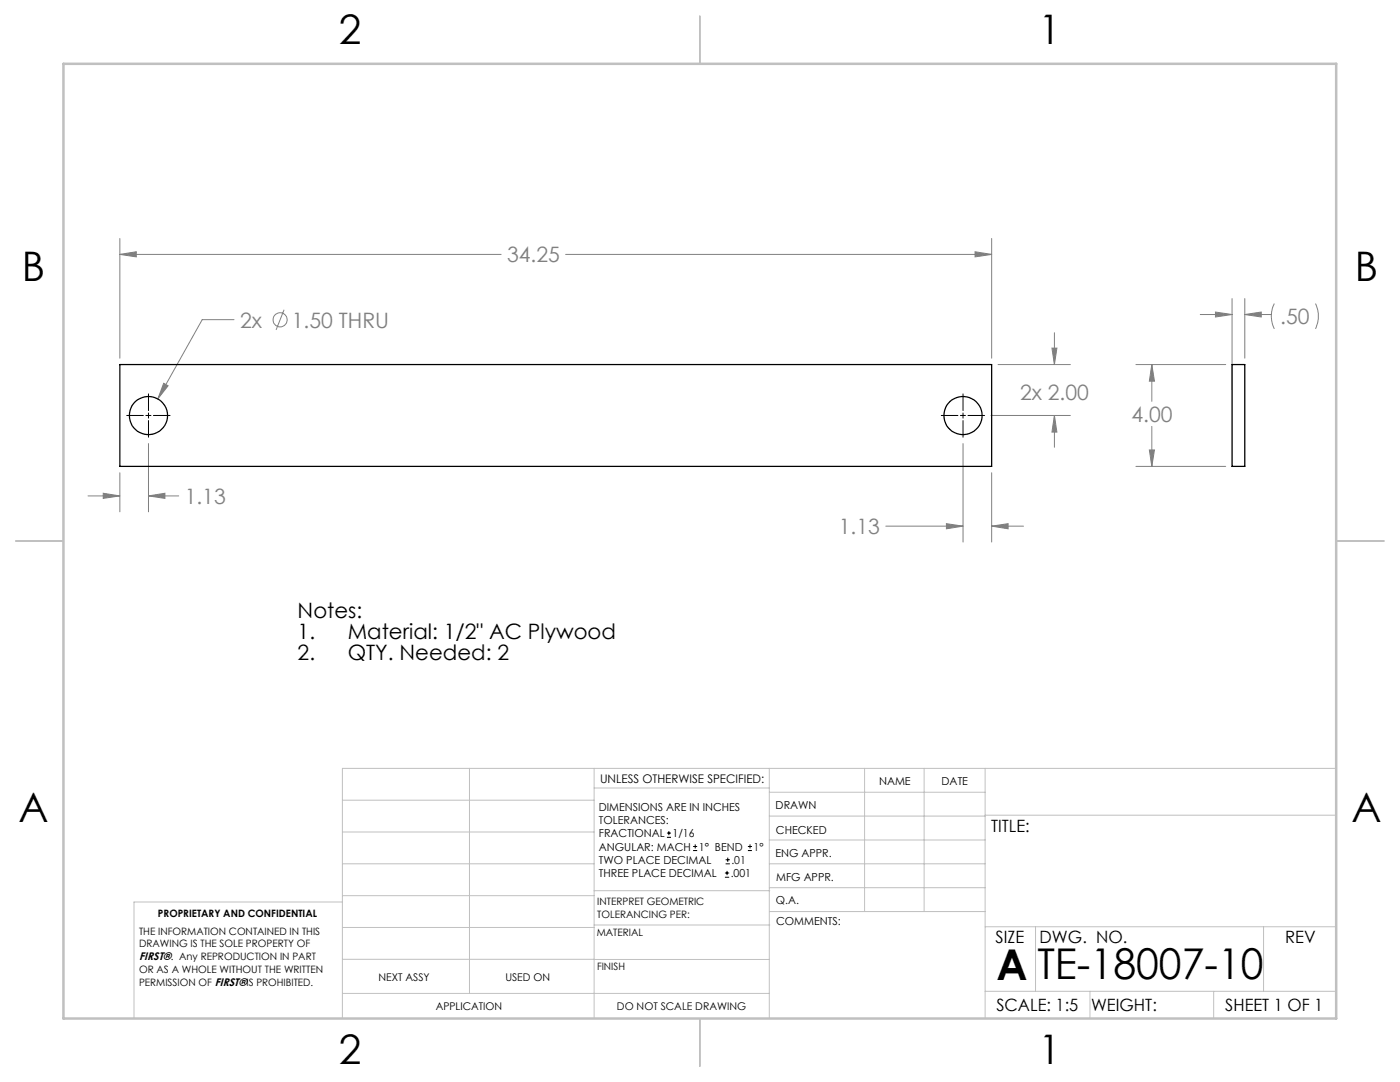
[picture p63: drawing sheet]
<svg xmlns="http://www.w3.org/2000/svg" width="279mm" height="216mm" viewBox="0 0 279 216" stroke-linecap="round" stroke-linejoin="round" font-family="sans-serif">
<defs><g id="words">
<g font-size="8.5">
<text x="198.9" y="195.5">A</text>
<text x="207" y="195.4">TE-18007-10</text>
</g>
<g font-size="8.1">
<text x="67.6" y="8.9">2</text>
<text x="207.3" y="8.9">1</text>
<text x="4.4" y="56.2">B</text>
<text x="270.4" y="56.2">B</text>
<text x="3.7" y="164.1">A</text>
<text x="269.7" y="164.1">A</text>
<text x="67.6" y="212.4">2</text>
<text x="207.3" y="212.4">1</text>
</g>
<g font-size="4.2" fill="#808080">
<text x="101.2" y="52.3">34.25</text>
<text x="47.9" y="65.3">2x</text>
<text x="58.2" y="65.3">1.50 THRU</text>
<text x="255.5" y="64.7">.50</text>
<text x="203.6" y="79.7">2x 2.00</text>
<text x="225.8" y="84.2">4.00</text>
<text x="36.9" y="100.5">1.13</text>
<text x="167.4" y="106.6">1.13</text>
</g>
<g font-size="4.2">
<text x="59.4" y="123.3">Notes:</text>
<text x="59.4" y="127.4">1.</text>
<text x="59.4" y="131.6">2.</text>
<text x="69.4" y="127.4">Material: 1/2&quot; AC Plywood</text>
<text x="69.4" y="131.6">QTY. Needed: 2</text>
</g>
<g font-size="3.4">
<text x="197.8" y="166">TITLE:</text>
<text x="198.7" y="188.1">SIZE</text>
<text x="207.5" y="188.1">DWG. NO.</text>
<text x="256.5" y="188.2">REV</text>
<text x="198.8" y="201.7">SCALE: 1:5</text>
<text x="217.7" y="201.8">WEIGHT:</text>
<text x="244.5" y="201.7">SHEET 1 OF 1</text>
</g>
<text font-size="2.4" x="119.8" y="156.2">UNLESS OTHERWISE SPECIFIED:</text>
<g font-size="2.2">
<text x="119.5" y="161.8">DIMENSIONS ARE IN INCHES</text>
<text x="154.8" y="161.4">DRAWN</text>
<text x="175.4" y="156.6">NAME</text>
<text x="187.9" y="156.7">DATE</text>
<text x="119.5" y="164.4">TOLERANCES:</text>
<text x="119.5" y="167.1">FRACTIONAL</text>
<text x="134.2" y="167.1">1/16</text>
<text x="154.9" y="166.3">CHECKED</text>
<text x="119.5" y="172.4">TWO PLACE DECIMAL</text>
<text x="119.5" y="169.7">ANGULAR: MACH</text>
<text x="139.5" y="169.7">1° BEND</text>
<text x="146" y="172.4">.01</text>
<text x="150.4" y="169.7">1°</text>
<text x="154.8" y="171">ENG APPR.</text>
<text x="119.5" y="175">THREE PLACE DECIMAL</text>
<text x="145.8" y="175">.001</text>
<text x="154.9" y="175.7">MFG APPR.</text>
<text x="154.9" y="180.4">Q.A.</text>
<text x="154.9" y="184.6">COMMENTS:</text>
<text x="27.8" y="191.6">FIRST®. Any REPRODUCTION IN PART</text>
</g>
<g font-size="2.1">
<text x="75.5" y="195.7">NEXT ASSY</text>
<text x="100.9" y="195.7">USED ON</text>
<text x="86.9" y="201.5">APPLICATION</text>
<text x="123.1" y="201.6">DO NOT SCALE DRAWING</text>
</g>
<g font-size="2">
<text x="31.5" y="182.9">PROPRIETARY AND CONFIDENTIAL</text>
<text x="119.2" y="180.6">INTERPRET GEOMETRIC</text>
<text x="119.2" y="183.1">TOLERANCING PER:</text>
<text x="27.8" y="186.5">THE INFORMATION CONTAINED IN THIS</text>
<text x="27.8" y="189">DRAWING IS THE SOLE PROPERTY OF</text>
<text x="119.1" y="186.7">MATERIAL</text>
<text x="27.8" y="194.1">OR AS A WHOLE WITHOUT THE WRITTEN</text>
<text x="27.8" y="196.7">PERMISSION OF FIRST®IS PROHIBITED.</text>
<text x="119.1" y="193.5">FINISH</text>
</g>
</g></defs>
<g fill="none" stroke="#c0c0c0" stroke-width=".2">
<path d="M68.3 159.7h50.3M93.7 153.3v44.9M118.6 153.3v49.9M118.6 157.2h34.9M153.5 153.3v49.9M153.5 158.1h43.1M172.5 153.3v28.6M184.4 153.3v28.6M196.6 153.3v49.9M266.7 153.3h-198.4v49.9M68.3 178.7h50.3M68.3 172.4h50.3"/>
<path d="M68.3 166h50.3M68.3 180h-41.6v23.2M118.6 177.7h35M153.5 167.6h43.1M153.5 162.8h43.1M153.5 172.4h43.1M153.5 177.1h43.1M196.6 162.7h70.1M68.3 198.2h85.2M68.3 191.4l85.2 .1M68.3 185.1h50.3M118.6 184.6h35"/>
<path d="M153.6 181.9h43M196.6 197.8h70.1M196.6 184.9h70.1M206.7 184.9v12.9M217.5 197.8v5.4M242.2 197.8v5.4M252.2 184.9v12.9"/>
</g>
<path d="M139.7 3.2v9.5M3.1 107.9h9.6M266.7 107.9h9.5M139.7 203.2v9.6" fill="none" stroke="#c0c0c0" stroke-width=".25"/>
<path d="M12.7 12.7h254v190.5h-254z" fill="none" stroke="#c0c0c0" stroke-width=".5"/>
<g fill="none" stroke="#808080" stroke-width=".2">
<path d="M23.9 50.8l3.3-.6v1.1zM23.9 47.6v23.9M23.9 50.8h76.1M112.9 50.8h85M194.6 50.2l3.3 .6-3.3 .5zM197.9 47.6v23.9M245.9 59.6v18.2M248.4 59.6v11.9M32.7 76.5l.8 .5-2 2.6zM46.7 63.8h-6.3l-8.9 15.8M56.7 61.8l-1.6 4M199.2 72.7h14.4"/>
<path d="M209.9 69.5h1l-.5 3.2zM210.4 66.4v6.3M226.7 72.7h17.9M229.9 72.7l.5 3.4h-1zM229.9 72.7v7.4M239.5 62.8h6.4M242.6 62.3l3.3 .5-3.3 .5zM248.4 62.8l3.3-.5v1zM248.4 62.8h5.3M254.3 60.6a5.6 5.6 0 0 0 0 5M262.5 60.6a5.9 5.9 0 0 1 0 5M17.6 99h6.3"/>
<path d="M20.6 98.4l3.3 .6-3.3 .4zM23.9 94.3v7.8M29.6 99l3.3-.6v1zM29.6 88.5v13.6M29.6 99h6.1M192.2 88.5v19.7M197.8 82.9h15.8M197.9 94.3v13.9M210.4 82.9l.5 3.3h-1zM210.4 82.9v6.4M226.7 93.1h17.9M229.4 89.8h1l-.5 3.3z"/>
<path d="M229.9 85.1v8M176.8 105h15.4M188.9 104.5l3.3 .5-3.3 .5zM197.9 105l3.3-.5v1zM197.9 105h6.4"/>
<circle cx="55.9" cy="63.8" r="1.41"/>
</g>
<path d="M29.6 78.6v3.3M192.2 78.6v3.3M25.3 82.9h3.3M29.1 82.9h1M29.6 82.4v1M29.6 83.9v3.3M30.6 82.9h3.3M187.9 82.9h3.3M191.7 82.9h1M192.2 82.4v1M192.2 83.9v3.3M193.2 82.9h3.3" fill="none" stroke="#000" stroke-width=".2"/>
<path d="M194.6 50.2l3.3 .6-3.3 .5zM23.9 50.8l3.3-.6v1.1zM32.7 76.5l-1.2 3.1 2-2.6zM20.6 98.4l3.3 .6-3.3 .4zM29.6 99l3.3-.6v1zM197.9 105l3.3-.5v1zM188.9 104.5l3.3 .5-3.3 .5zM210.4 82.9l.5 3.3h-1zM209.9 69.5h1l-.5 3.2zM229.4 89.8h1l-.5 3.3zM229.9 72.7l.5 3.4h-1zM242.6 62.3l3.3 .5-3.3 .5zM248.4 62.8l3.3-.5v1z" fill="#808080"/>
<g fill="none" stroke="#000" stroke-width=".25">
<path d="M23.9 72.7h174v20.4h-174zM245.9 72.7h2.5v20.4h-2.5z"/>
<circle cx="29.6" cy="82.9" r="3.8"/>
<circle cx="192.2" cy="82.9" r="3.8"/>
</g>
<g fill="none" stroke="#000" stroke-width=".2">
<path d="M133.1 167.1h.8M133.1 166.2h.8M133.5 165.8v.9M138.3 169.7h.8M138.3 168.9h.8M138.7 168.5v.8M144.7 175h.8M144.7 174.2h.8M144.8 172.4h.9M144.8 171.6h.9M145.1 173.8v.8M145.2 171.1v.9"/>
<path d="M149.3 169.7h.8M149.3 168.9h.8M149.7 168.5v.8"/>
</g>
<use href="#words"/>
</svg>
